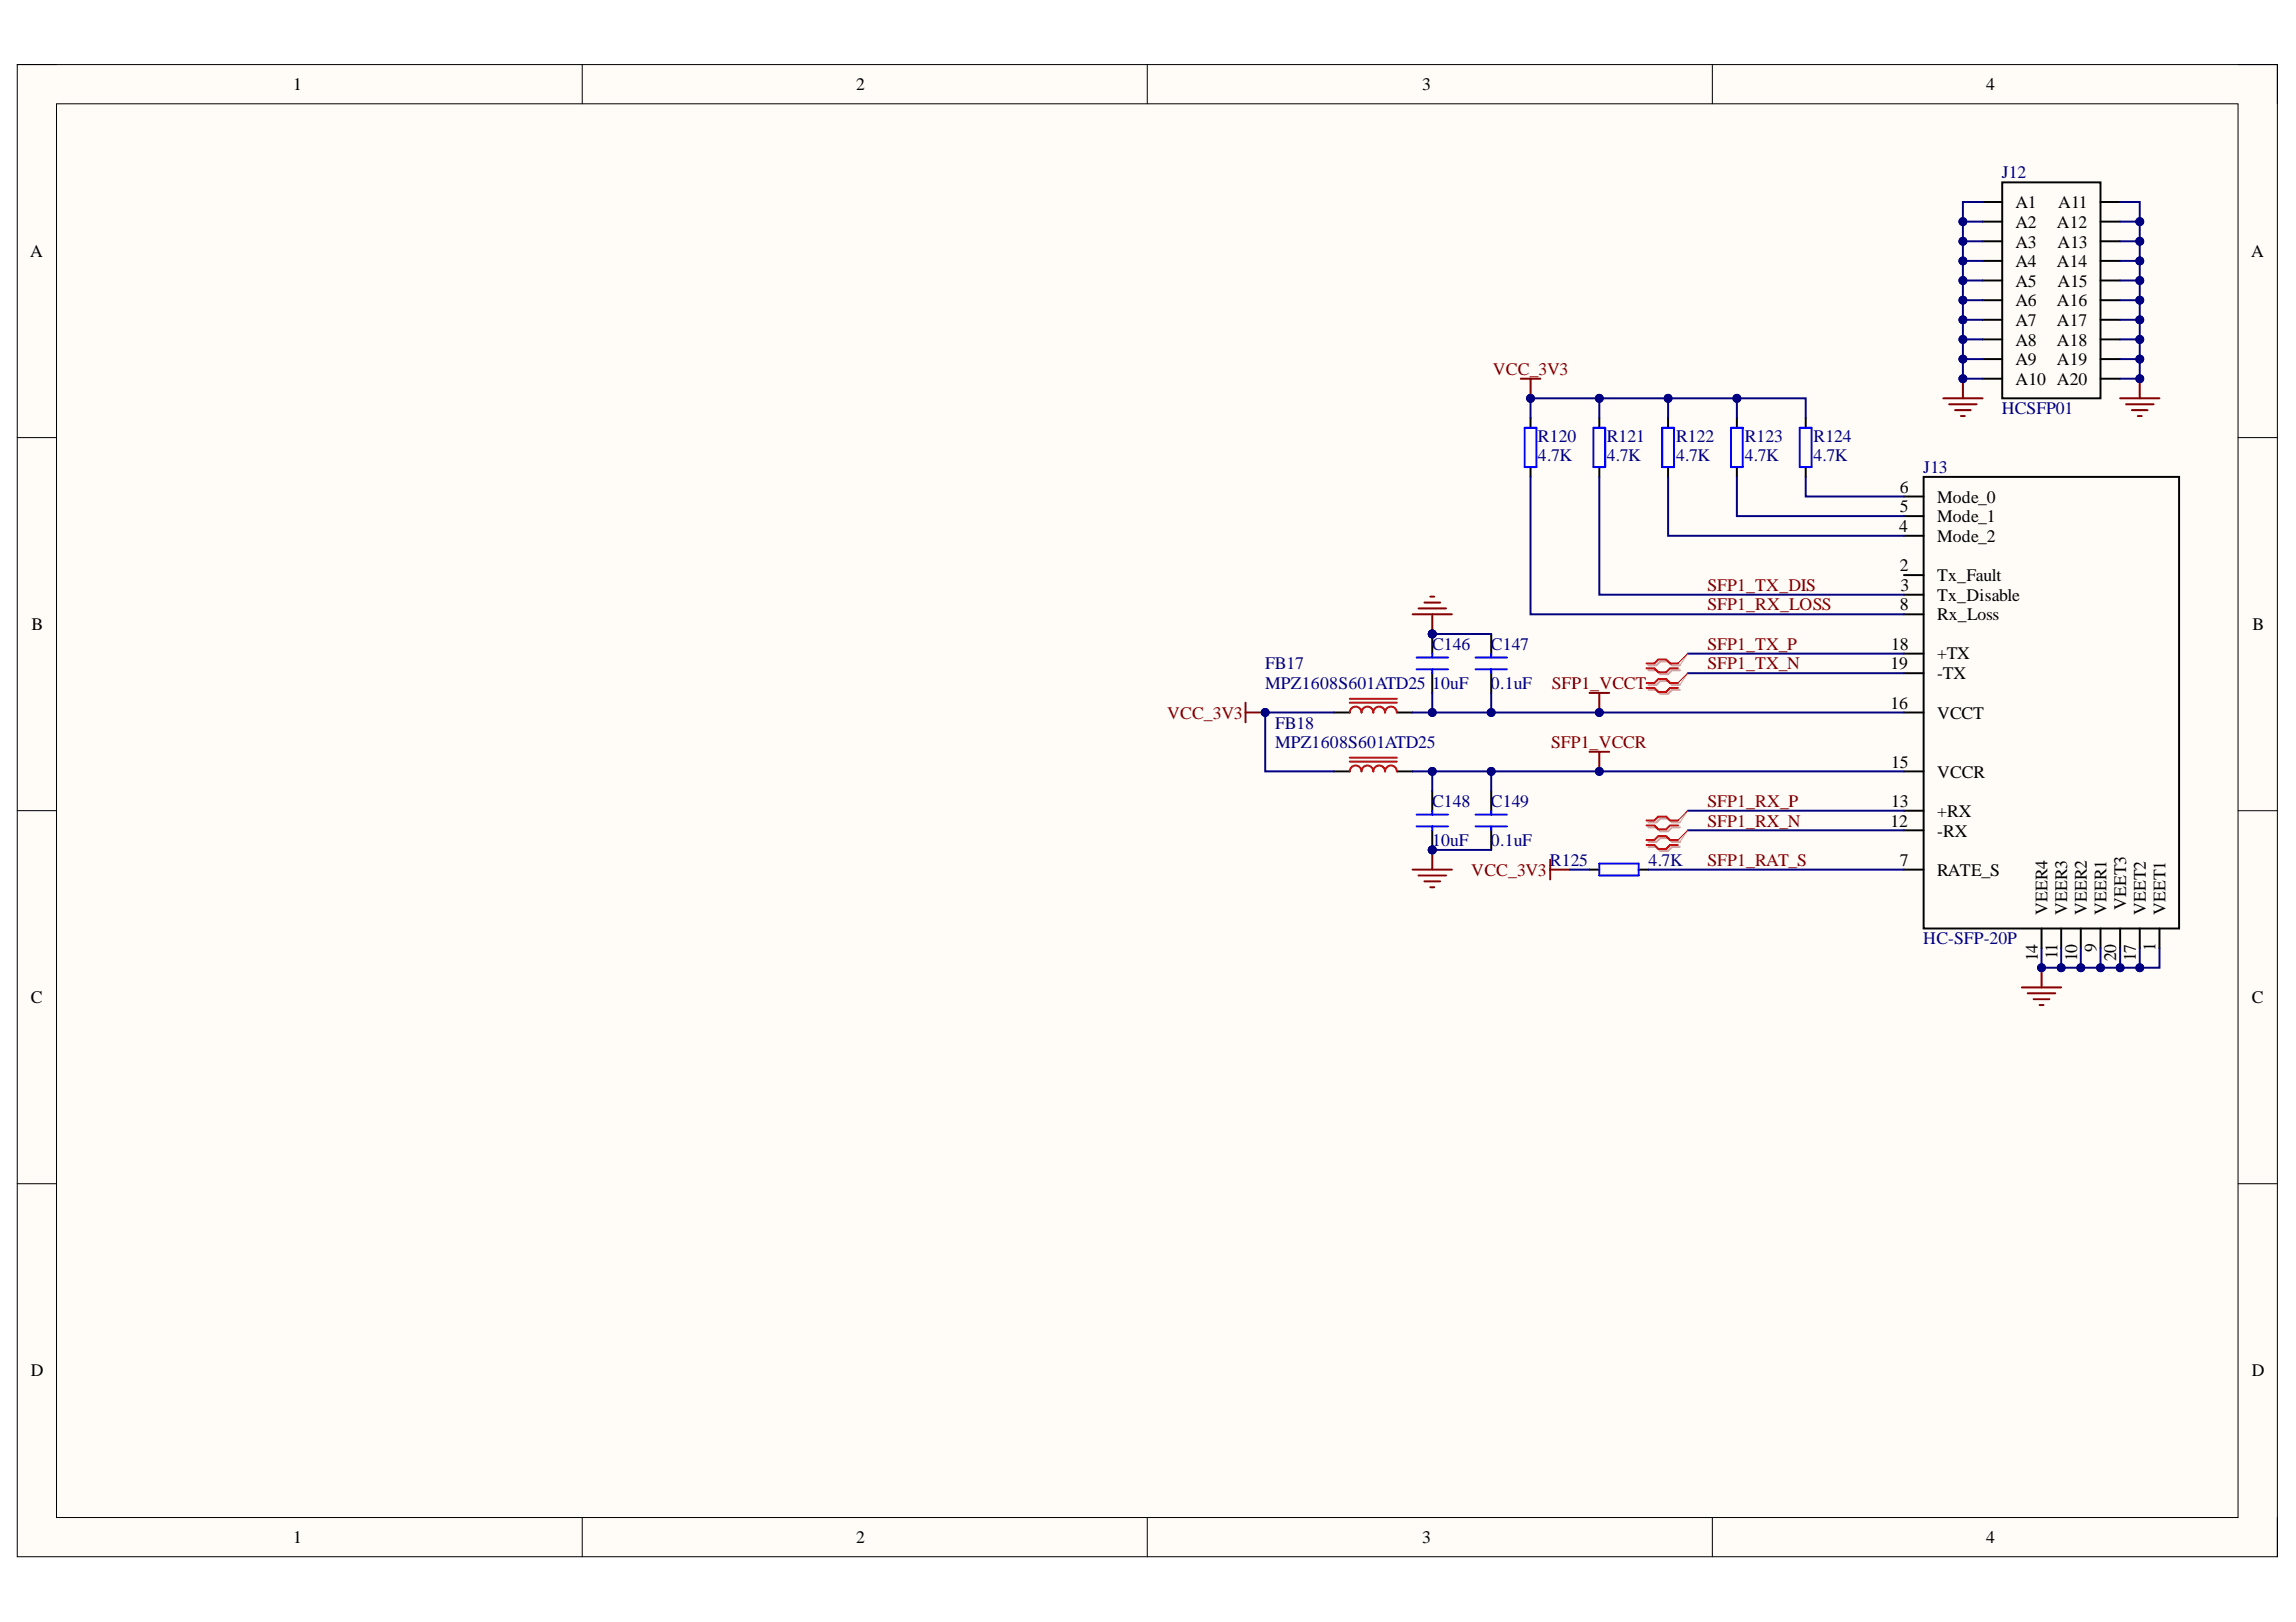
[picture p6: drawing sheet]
<svg xmlns="http://www.w3.org/2000/svg" width="297mm" height="210mm" viewBox="0 0 297 210" stroke-linecap="round" stroke-linejoin="round" font-family="sans-serif">
<defs><g id="words">
<g font-size="2.3">
<text x="37.9" y="11.7">1</text>
<text x="110.8" y="11.7">2</text>
<text x="184" y="11.7">3</text>
<text x="256.9" y="11.7">4</text>
<text x="260.8" y="26.9">A1</text>
<text x="260.8" y="29.5">A2</text>
<text x="266.1" y="29.5">A12</text>
<text x="266.3" y="26.9">A11</text>
<text x="3.9" y="33.3">A</text>
<text x="260.8" y="32.1">A3</text>
<text x="260.8" y="34.6">A4</text>
<text x="266.1" y="34.6">A14</text>
<text x="266.2" y="32.1">A13</text>
<text x="291.2" y="33.3">A</text>
<text x="260.8" y="37.1">A5</text>
<text x="260.8" y="39.7">A6</text>
<text x="266.1" y="39.7">A16</text>
<text x="266.2" y="37.1">A15</text>
<text x="260.8" y="42.2">A7</text>
<text x="260.8" y="44.7">A8</text>
<text x="260.8" y="47.3">A9</text>
<text x="266.1" y="42.2">A17</text>
<text x="266.1" y="44.7">A18</text>
<text x="266.1" y="47.3">A19</text>
<text x="260.8" y="49.8">A10 A20</text>
<text x="245.8" y="63.8">6</text>
<text x="250.6" y="65">Mode_0</text>
<text x="245.7" y="68.8">4</text>
<text x="245.8" y="66.3">5</text>
<text x="250.6" y="67.6">Mode_1</text>
<text x="250.6" y="70.1">Mode_2</text>
<text x="245.8" y="73.9">2</text>
<text x="245.9" y="76.5">3</text>
<text x="250.6" y="75.2">Tx_Fault</text>
<text x="250.6" y="77.7">Tx_Disable</text>
<text x="4.1" y="81.5">B</text>
<text x="245.8" y="79">8</text>
<text x="250.6" y="80.3">Rx_Loss</text>
<text x="291.4" y="81.5">B</text>
<text x="244.6" y="86.6">19</text>
<text x="244.7" y="84.1">18</text>
<text x="250.6" y="85.3">+TX</text>
<text x="250.6" y="87.9">-TX</text>
<text x="244.6" y="91.8">16</text>
<text x="250.6" y="93">VCCT</text>
<text x="244.7" y="99.4">15</text>
<text x="250.6" y="100.6">VCCR</text>
<text x="244.6" y="107">12</text>
<text x="244.7" y="104.4">13</text>
<text x="250.6" y="105.7">+RX</text>
<text x="245.8" y="112.1">7</text>
<text x="250.6" y="108.3">-RX</text>
<text x="250.6" y="113.3">RATE_S</text>
<text x="264.9" y="118.4" transform="rotate(-90 264.9 118.4)">VEER4</text>
<text x="267.4" y="118.4" transform="rotate(-90 267.4 118.4)">VEER3</text>
<text x="270" y="118.4" transform="rotate(-90 270 118.4)">VEER2</text>
<text x="272.5" y="118.4" transform="rotate(-90 272.5 118.4)">VEER1</text>
<text x="275.1" y="117.8" transform="rotate(-90 275.1 117.8)">VEET3</text>
<text x="277.6" y="118.4" transform="rotate(-90 277.6 118.4)">VEET2</text>
<text x="280.1" y="118.4" transform="rotate(-90 280.1 118.4)">VEET1</text>
<text x="263.6" y="124.4" transform="rotate(-90 263.6 124.4)">14</text>
<text x="266.2" y="124.2" transform="rotate(-90 266.2 124.2)">11</text>
<text x="268.7" y="124.4" transform="rotate(-90 268.7 124.4)">10</text>
<text x="271.3" y="123.2" transform="rotate(-90 271.3 123.2)">9</text>
<text x="273.8" y="124.4" transform="rotate(-90 273.8 124.4)">20</text>
<text x="276.3" y="124.4" transform="rotate(-90 276.3 124.4)">17</text>
<text x="278.9" y="123.1" transform="rotate(-90 278.9 123.1)">1</text>
<text x="4" y="129.8">C</text>
<text x="291.3" y="129.8">C</text>
<text x="4" y="178.1">D</text>
<text x="291.3" y="178.1">D</text>
<text x="37.9" y="199.7">1</text>
<text x="110.8" y="199.7">2</text>
<text x="184" y="199.7">3</text>
<text x="256.9" y="199.7">4</text>
</g>
<g font-size="2.3" fill="#000080">
<text x="259" y="23.1">J12</text>
<text x="259" y="53.6">HCSFP01</text>
<text x="199" y="57.2">R120</text>
<text x="199" y="59.7">4.7K</text>
<text x="207.9" y="57.2">R121</text>
<text x="207.9" y="59.7">4.7K</text>
<text x="216.8" y="57.2">R122</text>
<text x="216.8" y="59.7">4.7K</text>
<text x="225.7" y="57.2">R123</text>
<text x="225.7" y="59.7">4.7K</text>
<text x="234.6" y="57.2">R124</text>
<text x="234.6" y="59.7">4.7K</text>
<text x="248.8" y="61.2">J13</text>
<text x="163.7" y="86.6">FB17</text>
<text x="163.7" y="89.2">MPZ1608S601ATD25</text>
<text x="185.3" y="84.1">C146</text>
<text x="185.3" y="89.2">10uF</text>
<text x="192.9" y="84.1">C147</text>
<text x="192.9" y="89.2">0.1uF</text>
<text x="165" y="94.3">FB18</text>
<text x="165" y="96.8">MPZ1608S601ATD25</text>
<text x="185.3" y="104.4">C148</text>
<text x="192.9" y="104.4">C149</text>
<text x="185.3" y="109.5">10uF</text>
<text x="192.9" y="109.5">0.1uF</text>
<text x="200.5" y="112.1">R125</text>
<text x="213.3" y="112.1">4.7K</text>
<text x="248.8" y="122.2">HC-SFP-20P</text>
</g>
<g font-size="2.3" fill="#800000">
<text x="193.1" y="48.5">VCC_3V3</text>
<text x="220.9" y="76.5">SFP1_TX_DIS</text>
<text x="220.9" y="79">SFP1_RX_LOSS</text>
<text x="200.8" y="89.2">SFP1_VCCT</text>
<text x="220.9" y="86.6">SFP1_TX_N</text>
<text x="220.9" y="84.1">SFP1_TX_P</text>
<text x="151" y="93">VCC_3V3</text>
<text x="200.7" y="96.8">SFP1_VCCR</text>
<text x="220.9" y="104.4">SFP1_RX_P</text>
<text x="220.9" y="107">SFP1_RX_N</text>
<text x="190.3" y="113.3">VCC_3V3</text>
<text x="220.9" y="112.1">SFP1_RAT_S</text>
</g>
</g></defs>
<path d="M2.2 8.4h292.4v193.1h-292.4z" fill-rule="evenodd" fill="#fffcf8"/>
<path d="M2.2 8.4h292.4v193.1h-292.4z" fill="none" stroke="#000" stroke-width=".13"/>
<path d="M7.3 13.4h282.2v183h-282.2z" fill-rule="evenodd" fill="#fffcf8"/>
<g fill="none" stroke="#000" stroke-width=".13">
<path d="M2.2 8.4h5.1M7.3 13.4h282.2v183h-282.2zM75.3 8.4v5M148.4 8.4v5M221.5 8.4v5M289.5 8.4h5.1v5M2.2 56.6h5.1M289.5 56.6h5.1M2.2 104.9h5.1M289.5 104.9h5.1M2.2 153.2h5.1M289.5 153.2h5.1"/>
<path d="M75.3 196.4v5.1M148.4 196.4v5.1M221.5 196.4v5.1M294.6 196.4v5.1"/>
</g>
<g fill="none" stroke="#000" stroke-width=".25">
<path d="M256.5 26.1h2.5M256.5 28.7h2.5M256.5 31.2h2.5M256.5 33.8h2.5M256.5 36.3h2.5M256.5 38.8h2.5M259 23.6h12.7v27.9h-12.7zM271.7 26.1h2.6M271.7 28.7h2.6M271.7 31.2h2.6M271.7 33.8h2.6M271.7 36.3h2.6"/>
<path d="M271.7 38.8h2.6M256.5 41.4h2.5M256.5 43.9h2.5M256.5 46.5h2.5M256.5 49h2.5M271.7 41.4h2.6M271.7 43.9h2.6M271.7 46.5h2.6M271.7 49h2.6M246.3 64.3h2.6M246.3 66.8h2.6M246.3 69.3h2.6"/>
<path d="M246.3 74.4h2.6M246.3 77h2.6M246.3 79.5h2.6M248.9 61.7h33v58.5h-33zM246.3 84.6h2.6M246.3 87.1h2.6M246.3 92.2h2.6M246.3 99.8h2.6M246.3 107.5h2.6M246.3 104.9h2.6M246.3 112.5h2.6M264.1 120.2v2.5"/>
<path d="M266.7 120.2v2.5M269.2 120.2v2.5M271.7 120.2v2.5M274.3 120.2v2.5M276.8 120.2v2.5M279.4 120.2v2.5"/>
</g>
<path d="M274.3 51.5h5.1M275 52.3h3.6M275.8 53.1h2M276.6 53.8h.5M276.8 49v2.5" fill="none" stroke="#800000" stroke-width=".25"/>
<circle cx="276.8" cy="49" r=".51" fill="#000080"/>
<circle cx="276.8" cy="49" r=".51" fill="none" stroke="#000080" stroke-width=".13"/>
<path d="M251.4 51.5h5.1M252.2 52.3h3.5M252.9 53.1h2.1M253.7 53.8h.5M253.9 49v2.5" fill="none" stroke="#800000" stroke-width=".25"/>
<circle cx="253.9" cy="49" r=".51" fill="#000080"/>
<circle cx="253.9" cy="49" r=".51" fill="none" stroke="#000080" stroke-width=".13"/>
<path d="M261.6 127.8h5.1M262.3 128.5h3.6M263.1 129.3h2M263.9 130.1h.5M264.1 125.2v2.6" fill="none" stroke="#800000" stroke-width=".25"/>
<circle cx="264.1" cy="125.2" r=".51" fill="#000080"/>
<circle cx="264.1" cy="125.2" r=".51" fill="none" stroke="#000080" stroke-width=".13"/>
<path d="M215.8 54.1v1.3M224.7 54.1v1.3M233.6 54.1v1.3M215.8 60.4v1.3M224.7 60.4v1.3M233.6 60.4v1.3" fill="none" stroke="#000" stroke-width=".25"/>
<path d="M215 55.4h1.6v5h-1.6zM223.9 55.4h1.6v5h-1.6zM232.8 55.4h1.6v5h-1.6z" fill="none" stroke="#00f" stroke-width=".25"/>
<path d="M196.7 49h2.6M198 49v2.5" fill="none" stroke="#800000" stroke-width=".25"/>
<circle cx="198" cy="51.6" r=".51" fill="#000080"/>
<circle cx="198" cy="51.6" r=".51" fill="none" stroke="#000080" stroke-width=".13"/>
<path d="M198 54.1v1.3M206.9 54.1v1.3M198 60.4v1.3M206.9 60.4v1.3M172.6 92.2h2M172.6 99.8h2M180.7 92.2h2.1M180.7 99.8h2.1M205.6 112.5h1.3M212 112.5h1.3" fill="none" stroke="#000" stroke-width=".25"/>
<path d="M197.2 55.4h1.6v5h-1.6zM206.1 55.4h1.6v5h-1.6zM206.9 111.8h5.1v1.5h-5.1z" fill="none" stroke="#00f" stroke-width=".25"/>
<path d="M161.1 90.9v2.6M161.1 92.2h2.6M200.5 111.3v2.5M200.5 112.5h2.6" fill="none" stroke="#800000" stroke-width=".25"/>
<path d="M174.6 90.4h6.1M174.6 90.9h6.1M174.6 98.1h6.1M174.6 98.6h6.1M180.7 92.2a.76 .76 0 0 0-.7-.8 .76 .76 0 0 0-.8 .8 .76 .76 0 0 0-.8-.8 .76 .76 0 0 0-.7 .8 .76 .76 0 0 0-.8-.8 .76 .76 0 0 0-.8 .8 .76 .76 0 0 0-.7-.8 .76 .76 0 0 0-.8 .8M180.7 99.8a.76 .76 0 0 0-.7-.7 .76 .76 0 0 0-.8 .7 .76 .76 0 0 0-.8-.7 .76 .76 0 0 0-.7 .7 .76 .76 0 0 0-.8-.7 .76 .76 0 0 0-.8 .7 .76 .76 0 0 0-.7-.7 .76 .76 0 0 0-.8 .7" fill="none" stroke="#bf0000" stroke-width=".25"/>
<circle cx="163.7" cy="92.2" r=".51" fill="#000080"/>
<circle cx="163.7" cy="92.2" r=".51" fill="none" stroke="#000080" stroke-width=".13"/>
<path d="M192.9 82v2.6M192.9 87.1v2.6" fill="none" stroke="#000" stroke-width=".25"/>
<path d="M190.9 86.6h4.1M190.9 85.1h4.1M192.9 84.6v.5M192.9 86.6v.5" fill="none" stroke="#00f" stroke-width=".25"/>
<circle cx="185.3" cy="82" r=".51" fill="#000080"/>
<circle cx="185.3" cy="82" r=".51" fill="none" stroke="#000080" stroke-width=".13"/>
<path d="M185.3 82v2.6" fill="none" stroke="#000" stroke-width=".25"/>
<circle cx="185.3" cy="82" r=".51" fill="#000080"/>
<circle cx="185.3" cy="82" r=".51" fill="none" stroke="#000080" stroke-width=".13"/>
<path d="M185.3 87.1v2.6M192.9 102.4v2.5M192.9 107.5v2.5" fill="none" stroke="#000" stroke-width=".25"/>
<path d="M183.3 86.6h4M183.3 85.1h4M185.3 84.6v.5M185.3 86.6v.5M190.9 106.9h4.1M190.9 105.4h4.1M192.9 104.9v.5M192.9 106.9v.6" fill="none" stroke="#00f" stroke-width=".25"/>
<circle cx="185.3" cy="110" r=".51" fill="#000080"/>
<circle cx="185.3" cy="110" r=".51" fill="none" stroke="#000080" stroke-width=".13"/>
<path d="M185.3 102.4v2.5M185.3 107.5v2.5" fill="none" stroke="#000" stroke-width=".25"/>
<circle cx="185.3" cy="110" r=".51" fill="#000080"/>
<circle cx="185.3" cy="110" r=".51" fill="none" stroke="#000080" stroke-width=".13"/>
<path d="M183.3 106.9h4M183.3 105.4h4M185.3 104.9v.5M185.3 106.9v.6" fill="none" stroke="#00f" stroke-width=".25"/>
<path d="M182.8 112.5h5M183.5 113.3h3.6M184.3 114.1h2M185 114.8h.5M185.3 110v2.5" fill="none" stroke="#800000" stroke-width=".25"/>
<circle cx="185.3" cy="110" r=".51" fill="#000080"/>
<circle cx="185.3" cy="110" r=".51" fill="none" stroke="#000080" stroke-width=".13"/>
<path d="M182.8 79.5h5M183.5 78.7h3.6M184.3 78h2M185 77.2h.5M185.3 79.5v2.5" fill="none" stroke="#800000" stroke-width=".25"/>
<circle cx="185.3" cy="82" r=".51" fill="#000080"/>
<circle cx="185.3" cy="82" r=".51" fill="none" stroke="#000080" stroke-width=".13"/>
<path d="M256.5 26.1h-2.6v22.9h2.6" fill="none" stroke="#000080" stroke-width=".25"/>
<circle cx="253.9" cy="28.7" r=".51" fill="#000080"/>
<circle cx="253.9" cy="28.7" r=".51" fill="none" stroke="#000080" stroke-width=".13"/>
<circle cx="253.9" cy="31.2" r=".51" fill="#000080"/>
<circle cx="253.9" cy="31.2" r=".51" fill="none" stroke="#000080" stroke-width=".13"/>
<circle cx="253.9" cy="33.8" r=".51" fill="#000080"/>
<circle cx="253.9" cy="33.8" r=".51" fill="none" stroke="#000080" stroke-width=".13"/>
<circle cx="253.9" cy="36.3" r=".51" fill="#000080"/>
<circle cx="253.9" cy="36.3" r=".51" fill="none" stroke="#000080" stroke-width=".13"/>
<circle cx="253.9" cy="38.8" r=".51" fill="#000080"/>
<circle cx="253.9" cy="38.8" r=".51" fill="none" stroke="#000080" stroke-width=".13"/>
<circle cx="253.9" cy="41.4" r=".51" fill="#000080"/>
<circle cx="253.9" cy="41.4" r=".51" fill="none" stroke="#000080" stroke-width=".13"/>
<circle cx="253.9" cy="43.9" r=".51" fill="#000080"/>
<circle cx="253.9" cy="43.9" r=".51" fill="none" stroke="#000080" stroke-width=".13"/>
<circle cx="253.9" cy="46.5" r=".51" fill="#000080"/>
<circle cx="253.9" cy="46.5" r=".51" fill="none" stroke="#000080" stroke-width=".13"/>
<circle cx="253.9" cy="49" r=".51" fill="#000080"/>
<circle cx="253.9" cy="49" r=".51" fill="none" stroke="#000080" stroke-width=".13"/>
<path d="M253.9 28.7h2.6" fill="none" stroke="#000080" stroke-width=".25"/>
<circle cx="253.9" cy="28.7" r=".51" fill="#000080"/>
<circle cx="253.9" cy="28.7" r=".51" fill="none" stroke="#000080" stroke-width=".13"/>
<path d="M253.9 31.2h2.6" fill="none" stroke="#000080" stroke-width=".25"/>
<circle cx="253.9" cy="31.2" r=".51" fill="#000080"/>
<circle cx="253.9" cy="31.2" r=".51" fill="none" stroke="#000080" stroke-width=".13"/>
<path d="M253.9 33.8h2.6" fill="none" stroke="#000080" stroke-width=".25"/>
<circle cx="253.9" cy="33.8" r=".51" fill="#000080"/>
<circle cx="253.9" cy="33.8" r=".51" fill="none" stroke="#000080" stroke-width=".13"/>
<path d="M253.9 36.3h2.6" fill="none" stroke="#000080" stroke-width=".25"/>
<circle cx="253.9" cy="36.3" r=".51" fill="#000080"/>
<circle cx="253.9" cy="36.3" r=".51" fill="none" stroke="#000080" stroke-width=".13"/>
<path d="M253.9 38.8h2.6" fill="none" stroke="#000080" stroke-width=".25"/>
<circle cx="253.9" cy="38.8" r=".51" fill="#000080"/>
<circle cx="253.9" cy="38.8" r=".51" fill="none" stroke="#000080" stroke-width=".13"/>
<path d="M253.9 41.4h2.6" fill="none" stroke="#000080" stroke-width=".25"/>
<circle cx="253.9" cy="41.4" r=".51" fill="#000080"/>
<circle cx="253.9" cy="41.4" r=".51" fill="none" stroke="#000080" stroke-width=".13"/>
<path d="M253.9 43.9h2.6" fill="none" stroke="#000080" stroke-width=".25"/>
<circle cx="253.9" cy="43.9" r=".51" fill="#000080"/>
<circle cx="253.9" cy="43.9" r=".51" fill="none" stroke="#000080" stroke-width=".13"/>
<path d="M253.9 46.5h2.6" fill="none" stroke="#000080" stroke-width=".25"/>
<circle cx="253.9" cy="46.5" r=".51" fill="#000080"/>
<circle cx="253.9" cy="46.5" r=".51" fill="none" stroke="#000080" stroke-width=".13"/>
<path d="M274.3 26.1h2.5v22.9h-2.5" fill="none" stroke="#000080" stroke-width=".25"/>
<circle cx="276.8" cy="28.7" r=".51" fill="#000080"/>
<circle cx="276.8" cy="28.7" r=".51" fill="none" stroke="#000080" stroke-width=".13"/>
<circle cx="276.8" cy="31.2" r=".51" fill="#000080"/>
<circle cx="276.8" cy="31.2" r=".51" fill="none" stroke="#000080" stroke-width=".13"/>
<circle cx="276.8" cy="33.8" r=".51" fill="#000080"/>
<circle cx="276.8" cy="33.8" r=".51" fill="none" stroke="#000080" stroke-width=".13"/>
<circle cx="276.8" cy="36.3" r=".51" fill="#000080"/>
<circle cx="276.8" cy="36.3" r=".51" fill="none" stroke="#000080" stroke-width=".13"/>
<circle cx="276.8" cy="38.8" r=".51" fill="#000080"/>
<circle cx="276.8" cy="38.8" r=".51" fill="none" stroke="#000080" stroke-width=".13"/>
<circle cx="276.8" cy="41.4" r=".51" fill="#000080"/>
<circle cx="276.8" cy="41.4" r=".51" fill="none" stroke="#000080" stroke-width=".13"/>
<circle cx="276.8" cy="43.9" r=".51" fill="#000080"/>
<circle cx="276.8" cy="43.9" r=".51" fill="none" stroke="#000080" stroke-width=".13"/>
<circle cx="276.8" cy="46.5" r=".51" fill="#000080"/>
<circle cx="276.8" cy="46.5" r=".51" fill="none" stroke="#000080" stroke-width=".13"/>
<circle cx="276.8" cy="49" r=".51" fill="#000080"/>
<circle cx="276.8" cy="49" r=".51" fill="none" stroke="#000080" stroke-width=".13"/>
<path d="M274.3 28.7h2.5" fill="none" stroke="#000080" stroke-width=".25"/>
<circle cx="276.8" cy="28.7" r=".51" fill="#000080"/>
<circle cx="276.8" cy="28.7" r=".51" fill="none" stroke="#000080" stroke-width=".13"/>
<path d="M274.3 31.2h2.5" fill="none" stroke="#000080" stroke-width=".25"/>
<circle cx="276.8" cy="31.2" r=".51" fill="#000080"/>
<circle cx="276.8" cy="31.2" r=".51" fill="none" stroke="#000080" stroke-width=".13"/>
<path d="M274.3 33.8h2.5" fill="none" stroke="#000080" stroke-width=".25"/>
<circle cx="276.8" cy="33.8" r=".51" fill="#000080"/>
<circle cx="276.8" cy="33.8" r=".51" fill="none" stroke="#000080" stroke-width=".13"/>
<path d="M274.3 36.3h2.5" fill="none" stroke="#000080" stroke-width=".25"/>
<circle cx="276.8" cy="36.3" r=".51" fill="#000080"/>
<circle cx="276.8" cy="36.3" r=".51" fill="none" stroke="#000080" stroke-width=".13"/>
<path d="M274.3 38.8h2.5" fill="none" stroke="#000080" stroke-width=".25"/>
<circle cx="276.8" cy="38.8" r=".51" fill="#000080"/>
<circle cx="276.8" cy="38.8" r=".51" fill="none" stroke="#000080" stroke-width=".13"/>
<path d="M274.3 41.4h2.5" fill="none" stroke="#000080" stroke-width=".25"/>
<circle cx="276.8" cy="41.4" r=".51" fill="#000080"/>
<circle cx="276.8" cy="41.4" r=".51" fill="none" stroke="#000080" stroke-width=".13"/>
<path d="M274.3 43.9h2.5" fill="none" stroke="#000080" stroke-width=".25"/>
<circle cx="276.8" cy="43.9" r=".51" fill="#000080"/>
<circle cx="276.8" cy="43.9" r=".51" fill="none" stroke="#000080" stroke-width=".13"/>
<path d="M274.3 46.5h2.5" fill="none" stroke="#000080" stroke-width=".25"/>
<circle cx="276.8" cy="46.5" r=".51" fill="#000080"/>
<circle cx="276.8" cy="46.5" r=".51" fill="none" stroke="#000080" stroke-width=".13"/>
<path d="M264.1 122.7v2.5h15.3v-2.5" fill="none" stroke="#000080" stroke-width=".25"/>
<circle cx="276.8" cy="125.2" r=".51" fill="#000080"/>
<circle cx="276.8" cy="125.2" r=".51" fill="none" stroke="#000080" stroke-width=".13"/>
<circle cx="274.3" cy="125.2" r=".51" fill="#000080"/>
<circle cx="274.3" cy="125.2" r=".51" fill="none" stroke="#000080" stroke-width=".13"/>
<circle cx="271.7" cy="125.2" r=".51" fill="#000080"/>
<circle cx="271.7" cy="125.2" r=".51" fill="none" stroke="#000080" stroke-width=".13"/>
<circle cx="269.2" cy="125.2" r=".51" fill="#000080"/>
<circle cx="269.2" cy="125.2" r=".51" fill="none" stroke="#000080" stroke-width=".13"/>
<circle cx="266.7" cy="125.2" r=".51" fill="#000080"/>
<circle cx="266.7" cy="125.2" r=".51" fill="none" stroke="#000080" stroke-width=".13"/>
<circle cx="264.1" cy="125.2" r=".51" fill="#000080"/>
<circle cx="264.1" cy="125.2" r=".51" fill="none" stroke="#000080" stroke-width=".13"/>
<path d="M266.7 122.7v2.5" fill="none" stroke="#000080" stroke-width=".25"/>
<circle cx="266.7" cy="125.2" r=".51" fill="#000080"/>
<circle cx="266.7" cy="125.2" r=".51" fill="none" stroke="#000080" stroke-width=".13"/>
<path d="M269.2 122.7v2.5" fill="none" stroke="#000080" stroke-width=".25"/>
<circle cx="269.2" cy="125.2" r=".51" fill="#000080"/>
<circle cx="269.2" cy="125.2" r=".51" fill="none" stroke="#000080" stroke-width=".13"/>
<path d="M271.7 122.7v2.5" fill="none" stroke="#000080" stroke-width=".25"/>
<circle cx="271.7" cy="125.2" r=".51" fill="#000080"/>
<circle cx="271.7" cy="125.2" r=".51" fill="none" stroke="#000080" stroke-width=".13"/>
<path d="M274.3 122.7v2.5" fill="none" stroke="#000080" stroke-width=".25"/>
<circle cx="274.3" cy="125.2" r=".51" fill="#000080"/>
<circle cx="274.3" cy="125.2" r=".51" fill="none" stroke="#000080" stroke-width=".13"/>
<path d="M276.8 122.7v2.5" fill="none" stroke="#000080" stroke-width=".25"/>
<circle cx="276.8" cy="125.2" r=".51" fill="#000080"/>
<circle cx="276.8" cy="125.2" r=".51" fill="none" stroke="#000080" stroke-width=".13"/>
<path d="M215.8 54.1v-2.6h17.8v2.6M215.8 61.7v7.6h30.5M224.7 61.7v5.1h21.6M233.6 61.7v2.6h12.7" fill="none" stroke="#000080" stroke-width=".25"/>
<circle cx="224.7" cy="51.6" r=".51" fill="#000080"/>
<circle cx="224.7" cy="51.6" r=".51" fill="none" stroke="#000080" stroke-width=".13"/>
<circle cx="215.8" cy="51.6" r=".51" fill="#000080"/>
<circle cx="215.8" cy="51.6" r=".51" fill="none" stroke="#000080" stroke-width=".13"/>
<path d="M224.7 51.5v2.6" fill="none" stroke="#000080" stroke-width=".25"/>
<circle cx="224.7" cy="51.6" r=".51" fill="#000080"/>
<circle cx="224.7" cy="51.6" r=".51" fill="none" stroke="#000080" stroke-width=".13"/>
<path d="M215.8 51.5h-8.9v2.6M206.9 61.7v15.3h39.4" fill="none" stroke="#000080" stroke-width=".25"/>
<circle cx="215.8" cy="51.6" r=".51" fill="#000080"/>
<circle cx="215.8" cy="51.6" r=".51" fill="none" stroke="#000080" stroke-width=".13"/>
<circle cx="206.9" cy="51.6" r=".51" fill="#000080"/>
<circle cx="206.9" cy="51.6" r=".51" fill="none" stroke="#000080" stroke-width=".13"/>
<path d="M206.9 51.5h-8.9v2.6" fill="none" stroke="#000080" stroke-width=".25"/>
<circle cx="206.9" cy="51.6" r=".51" fill="#000080"/>
<circle cx="206.9" cy="51.6" r=".51" fill="none" stroke="#000080" stroke-width=".13"/>
<circle cx="198" cy="51.6" r=".51" fill="#000080"/>
<circle cx="198" cy="51.6" r=".51" fill="none" stroke="#000080" stroke-width=".13"/>
<path d="M198 61.7v17.8h48.3M182.8 92.2h63.5M218.3 84.6h28M218.3 87.1h28M203.1 112.5h2.5M213.3 112.5h33" fill="none" stroke="#000080" stroke-width=".25"/>
<circle cx="206.9" cy="92.2" r=".51" fill="#000080"/>
<circle cx="206.9" cy="92.2" r=".51" fill="none" stroke="#000080" stroke-width=".13"/>
<circle cx="192.9" cy="92.2" r=".51" fill="#000080"/>
<circle cx="192.9" cy="92.2" r=".51" fill="none" stroke="#000080" stroke-width=".13"/>
<circle cx="185.3" cy="92.2" r=".51" fill="#000080"/>
<circle cx="185.3" cy="92.2" r=".51" fill="none" stroke="#000080" stroke-width=".13"/>
<path d="M182.8 99.8h63.5" fill="none" stroke="#000080" stroke-width=".25"/>
<circle cx="206.9" cy="99.8" r=".51" fill="#000080"/>
<circle cx="206.9" cy="99.8" r=".51" fill="none" stroke="#000080" stroke-width=".13"/>
<circle cx="192.9" cy="99.8" r=".51" fill="#000080"/>
<circle cx="192.9" cy="99.8" r=".51" fill="none" stroke="#000080" stroke-width=".13"/>
<circle cx="185.3" cy="99.8" r=".51" fill="#000080"/>
<circle cx="185.3" cy="99.8" r=".51" fill="none" stroke="#000080" stroke-width=".13"/>
<path d="M172.6 92.2h-8.9v7.6h8.9" fill="none" stroke="#000080" stroke-width=".25"/>
<circle cx="163.7" cy="92.2" r=".51" fill="#000080"/>
<circle cx="163.7" cy="92.2" r=".51" fill="none" stroke="#000080" stroke-width=".13"/>
<path d="M185.3 89.7v2.5" fill="none" stroke="#000080" stroke-width=".25"/>
<circle cx="185.3" cy="92.2" r=".51" fill="#000080"/>
<circle cx="185.3" cy="92.2" r=".51" fill="none" stroke="#000080" stroke-width=".13"/>
<path d="M192.9 89.7v2.5" fill="none" stroke="#000080" stroke-width=".25"/>
<circle cx="192.9" cy="92.2" r=".51" fill="#000080"/>
<circle cx="192.9" cy="92.2" r=".51" fill="none" stroke="#000080" stroke-width=".13"/>
<path d="M192.9 99.8v2.6" fill="none" stroke="#000080" stroke-width=".25"/>
<circle cx="192.9" cy="99.8" r=".51" fill="#000080"/>
<circle cx="192.9" cy="99.8" r=".51" fill="none" stroke="#000080" stroke-width=".13"/>
<path d="M185.3 99.8v2.6" fill="none" stroke="#000080" stroke-width=".25"/>
<circle cx="185.3" cy="99.8" r=".51" fill="#000080"/>
<circle cx="185.3" cy="99.8" r=".51" fill="none" stroke="#000080" stroke-width=".13"/>
<path d="M185.3 110h7.6" fill="none" stroke="#000080" stroke-width=".25"/>
<circle cx="185.3" cy="110" r=".51" fill="#000080"/>
<circle cx="185.3" cy="110" r=".51" fill="none" stroke="#000080" stroke-width=".13"/>
<path d="M185.3 82h7.6" fill="none" stroke="#000080" stroke-width=".25"/>
<circle cx="185.3" cy="82" r=".51" fill="#000080"/>
<circle cx="185.3" cy="82" r=".51" fill="none" stroke="#000080" stroke-width=".13"/>
<path d="M218.3 104.9h28M218.3 107.5h28" fill="none" stroke="#000080" stroke-width=".25"/>
<path d="M205.6 89.7h2.6M206.9 89.7v2.5" fill="none" stroke="#800000" stroke-width=".25"/>
<circle cx="206.9" cy="92.2" r=".51" fill="#000080"/>
<circle cx="206.9" cy="92.2" r=".51" fill="none" stroke="#000080" stroke-width=".13"/>
<path d="M205.6 97.3h2.6M206.9 97.3v2.5" fill="none" stroke="#800000" stroke-width=".25"/>
<circle cx="206.9" cy="99.8" r=".51" fill="#000080"/>
<circle cx="206.9" cy="99.8" r=".51" fill="none" stroke="#000080" stroke-width=".13"/>
<path d="M213.3 86.7h1l.5 .5h1l.5-.5h1M213.3 86.1h1l.5-.5h1l.5 .5h1M213.3 89.3h1l.5 .5h1l.5-.5h1M213.3 88.6h1l.5-.5h1l.5 .5h1M213.3 107.1h1l.5 .5h1l.5-.5h1M213.3 106.4h1l.5-.5h1l.5 .5h1M213.3 109.6h1l.5 .5h1l.5-.5h1M213.3 109h1l.5-.5h1l.5 .5h1" fill="none" stroke="#d0a19e" stroke-width=".25"/>
<path d="M218.3 84.6l-1 1.5M218.3 87.1l-1 1.5M218.3 104.9l-1 1.5M218.3 107.5l-1 1.5" fill="none" stroke="#d0a19e" stroke-width=".13"/>
<path d="M213 86.5h1l.5 .5h1.1l.5-.5h1M213 85.9h1l.5-.6h1.1l.5 .6h1M213 89h1l.5 .5h1.1l.5-.5h1M213 88.4h1l.5-.5h1.1l.5 .5h1M213 106.8h1l.5 .5h1.1l.5-.5h1M213 106.2h1l.5-.5h1.1l.5 .5h1M213 109.4h1l.5 .5h1.1l.5-.5h1M213 108.7h1l.5-.5h1.1l.5 .5h1" fill="none" stroke="#f00" stroke-width=".25"/>
<path d="M218.3 84.6l-1.2 1.3M218.3 87.1l-1.2 1.3M218.3 104.9l-1.2 1.3M218.3 107.5l-1.2 1.2" fill="none" stroke="#f00" stroke-width=".13"/>
<use href="#words"/>
</svg>
